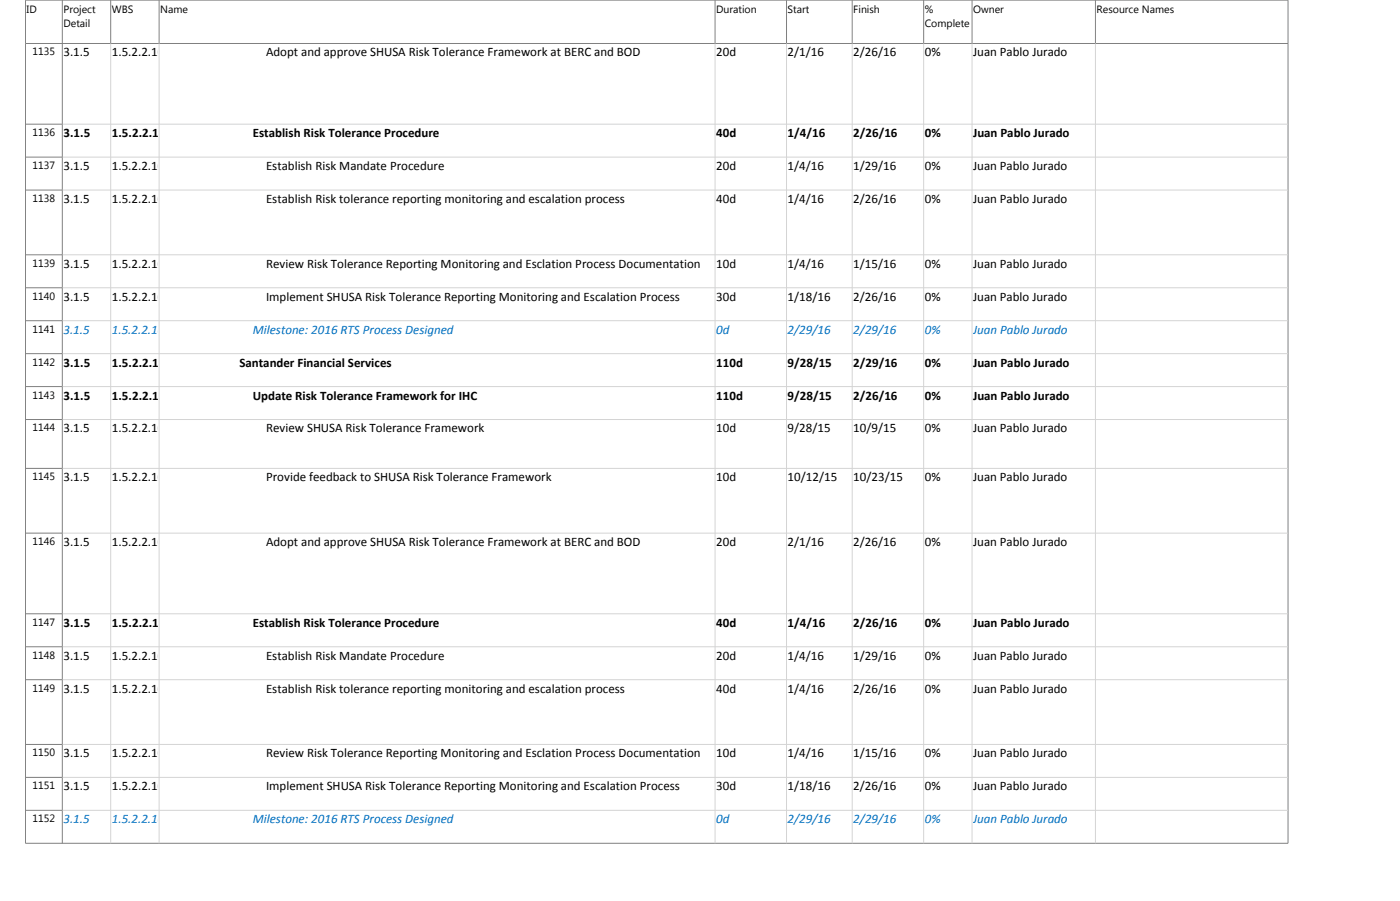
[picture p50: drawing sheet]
<svg xmlns="http://www.w3.org/2000/svg" width="421mm" height="271mm" viewBox="0 0 421 271" stroke-linecap="round" stroke-linejoin="round" font-family="sans-serif">
<defs><g id="words">
<g font-size="3.9">
<text x="19.1" y="17">3.1.5</text>
<text x="33.7" y="17">1.5.2.2.10.2.1.3</text>
<text x="80.1" y="17">Adopt and approve SHUSA Risk Tolerance Framework at BERC and BOD</text>
<text x="215.5" y="17">20d</text>
<text x="237" y="17">2/1/16</text>
<text x="256.8" y="17">2/26/16</text>
<text x="278.3" y="17">0%</text>
<text x="292.9" y="17">Juan Pablo Jurado</text>
<text x="19.1" y="41.2">3.1.5</text>
<text x="33.7" y="41.2">1.5.2.2.10.2.2</text>
<text x="76.1" y="41.2">Establish Risk Tolerance Procedure</text>
<text x="215.5" y="41.2">40d</text>
<text x="237" y="41.2">1/4/16</text>
<text x="256.8" y="41.2">2/26/16</text>
<text x="278.3" y="41.2">0%</text>
<text x="292.9" y="41.2">Juan Pablo Jurado</text>
<text x="19.1" y="51.1">3.1.5</text>
<text x="33.7" y="51.1">1.5.2.2.10.2.2.1</text>
<text x="80.1" y="51.1">Establish Risk Mandate Procedure</text>
<text x="215.5" y="51.1">20d</text>
<text x="237" y="51.1">1/4/16</text>
<text x="256.8" y="51.1">1/29/16</text>
<text x="278.3" y="51.1">0%</text>
<text x="292.9" y="51.1">Juan Pablo Jurado</text>
<text x="19.1" y="61.1">3.1.5</text>
<text x="33.7" y="61.1">1.5.2.2.10.2.2.2</text>
<text x="80.1" y="61.1">Establish Risk tolerance reporting monitoring and escalation process</text>
<text x="215.5" y="61.1">40d</text>
<text x="237" y="61.1">1/4/16</text>
<text x="256.8" y="61.1">2/26/16</text>
<text x="278.3" y="61.1">0%</text>
<text x="292.9" y="61.1">Juan Pablo Jurado</text>
<text x="19.1" y="80.5">3.1.5</text>
<text x="33.7" y="80.5">1.5.2.2.10.2.2.3</text>
<text x="80.1" y="80.5">Review Risk Tolerance Reporting Monitoring and Esclation Process Documentation</text>
<text x="215.5" y="80.5">10d</text>
<text x="237" y="80.5">1/4/16</text>
<text x="256.8" y="80.5">1/15/16</text>
<text x="278.3" y="80.5">0%</text>
<text x="292.9" y="80.5">Juan Pablo Jurado</text>
<text x="19.1" y="90.4">3.1.5</text>
<text x="33.7" y="90.4">1.5.2.2.10.2.2.4</text>
<text x="80.1" y="90.4">Implement SHUSA Risk Tolerance Reporting Monitoring and Escalation Process</text>
<text x="215.5" y="90.4">30d</text>
<text x="237" y="90.4">1/18/16</text>
<text x="256.8" y="90.4">2/26/16</text>
<text x="278.3" y="90.4">0%</text>
<text x="292.9" y="90.4">Juan Pablo Jurado</text>
<text x="19.1" y="110.3">3.1.5</text>
<text x="33.7" y="110.3">1.5.2.2.10.3</text>
<text x="72.1" y="110.3">Santander Financial Services</text>
<text x="215.5" y="110.3">110d</text>
<text x="237" y="110.3">9/28/15</text>
<text x="256.8" y="110.3">2/29/16</text>
<text x="278.3" y="110.3">0%</text>
<text x="292.9" y="110.3">Juan Pablo Jurado</text>
<text x="19.1" y="120.2">3.1.5</text>
<text x="33.7" y="120.2">1.5.2.2.10.3.1</text>
<text x="76.1" y="120.2">Update Risk Tolerance Framework for IHC</text>
<text x="215.5" y="120.2">110d</text>
<text x="237" y="120.2">9/28/15</text>
<text x="256.8" y="120.2">2/26/16</text>
<text x="278.3" y="120.2">0%</text>
<text x="292.9" y="120.2">Juan Pablo Jurado</text>
<text x="19.1" y="130.1">3.1.5</text>
<text x="33.7" y="130.1">1.5.2.2.10.3.1.1</text>
<text x="80.1" y="130.1">Review SHUSA Risk Tolerance Framework</text>
<text x="215.5" y="130.1">10d</text>
<text x="237" y="130.1">9/28/15</text>
<text x="256.8" y="130.1">10/9/15</text>
<text x="278.3" y="130.1">0%</text>
<text x="292.9" y="130.1">Juan Pablo Jurado</text>
<text x="19.1" y="144.8">3.1.5</text>
<text x="33.7" y="144.8">1.5.2.2.10.3.1.2</text>
<text x="80.1" y="144.8">Provide feedback to SHUSA Risk Tolerance Framework</text>
<text x="215.5" y="144.8">10d</text>
<text x="237" y="144.8">10/12/15</text>
<text x="256.8" y="144.8">10/23/15</text>
<text x="278.3" y="144.8">0%</text>
<text x="292.9" y="144.8">Juan Pablo Jurado</text>
<text x="19.1" y="164.2">3.1.5</text>
<text x="33.7" y="164.2">1.5.2.2.10.3.1.3</text>
<text x="80.1" y="164.2">Adopt and approve SHUSA Risk Tolerance Framework at BERC and BOD</text>
<text x="215.5" y="164.2">20d</text>
<text x="237" y="164.2">2/1/16</text>
<text x="256.8" y="164.2">2/26/16</text>
<text x="278.3" y="164.2">0%</text>
<text x="292.9" y="164.2">Juan Pablo Jurado</text>
<text x="19.1" y="188.5">3.1.5</text>
<text x="33.7" y="188.5">1.5.2.2.10.3.2</text>
<text x="76.1" y="188.5">Establish Risk Tolerance Procedure</text>
<text x="215.5" y="188.5">40d</text>
<text x="237" y="188.5">1/4/16</text>
<text x="256.8" y="188.5">2/26/16</text>
<text x="278.3" y="188.5">0%</text>
<text x="292.9" y="188.5">Juan Pablo Jurado</text>
<text x="19.1" y="198.4">3.1.5</text>
<text x="33.7" y="198.4">1.5.2.2.10.3.2.1</text>
<text x="80.1" y="198.4">Establish Risk Mandate Procedure</text>
<text x="215.5" y="198.4">20d</text>
<text x="237" y="198.4">1/4/16</text>
<text x="256.8" y="198.4">1/29/16</text>
<text x="278.3" y="198.4">0%</text>
<text x="292.9" y="198.4">Juan Pablo Jurado</text>
<text x="19.1" y="208.3">3.1.5</text>
<text x="33.7" y="208.3">1.5.2.2.10.3.2.2</text>
<text x="80.1" y="208.3">Establish Risk tolerance reporting monitoring and escalation process</text>
<text x="215.5" y="208.3">40d</text>
<text x="237" y="208.3">1/4/16</text>
<text x="256.8" y="208.3">2/26/16</text>
<text x="278.3" y="208.3">0%</text>
<text x="292.9" y="208.3">Juan Pablo Jurado</text>
<text x="19.1" y="227.8">3.1.5</text>
<text x="33.7" y="227.8">1.5.2.2.10.3.2.3</text>
<text x="80.1" y="227.8">Review Risk Tolerance Reporting Monitoring and Esclation Process Documentation</text>
<text x="215.5" y="227.8">10d</text>
<text x="237" y="227.8">1/4/16</text>
<text x="256.8" y="227.8">1/15/16</text>
<text x="278.3" y="227.8">0%</text>
<text x="292.9" y="227.8">Juan Pablo Jurado</text>
<text x="19.1" y="237.7">3.1.5</text>
<text x="33.7" y="237.7">1.5.2.2.10.3.2.4</text>
<text x="80.1" y="237.7">Implement SHUSA Risk Tolerance Reporting Monitoring and Escalation Process</text>
<text x="215.5" y="237.7">30d</text>
<text x="237" y="237.7">1/18/16</text>
<text x="256.8" y="237.7">2/26/16</text>
<text x="278.3" y="237.7">0%</text>
<text x="292.9" y="237.7">Juan Pablo Jurado</text>
</g>
<g font-size="3.9" fill="#0070c0">
<text x="19.1" y="100.3">3.1.5</text>
<text x="33.7" y="100.3">1.5.2.2.10.2.3</text>
<text x="76.1" y="100.3">Milestone: 2016 RTS Process Designed</text>
<text x="215.5" y="100.3">0d</text>
<text x="237" y="100.3">2/29/16</text>
<text x="256.8" y="100.3">2/29/16</text>
<text x="278.3" y="100.3">0%</text>
<text x="292.9" y="100.3">Juan Pablo Jurado</text>
<text x="19.1" y="247.6">3.1.5</text>
<text x="33.7" y="247.6">1.5.2.2.10.3.3</text>
<text x="76.1" y="247.6">Milestone: 2016 RTS Process Designed</text>
<text x="215.5" y="247.6">0d</text>
<text x="237" y="247.6">2/29/16</text>
<text x="256.8" y="247.6">2/29/16</text>
<text x="278.3" y="247.6">0%</text>
<text x="292.9" y="247.6">Juan Pablo Jurado</text>
</g>
<g font-size="3.2">
<text x="8" y="3.8">ID</text>
<text x="19.1" y="3.8">Project</text>
<text x="33.7" y="3.8">WBS</text>
<text x="48.2" y="3.8">Name</text>
<text x="215.5" y="3.8">Duration</text>
<text x="237" y="3.8">Start</text>
<text x="256.8" y="3.8">Finish</text>
<text x="278.3" y="3.8">%</text>
<text x="292.9" y="3.8">Owner</text>
<text x="330" y="3.8">Resource Names</text>
<text x="19.1" y="8">Detail</text>
<text x="278.3" y="8">Complete</text>
<text x="9.8" y="16.7">1135</text>
<text x="9.8" y="40.9">1136</text>
<text x="9.8" y="50.8">1137</text>
<text x="9.8" y="60.8">1138</text>
<text x="9.8" y="80.2">1139</text>
<text x="9.8" y="90.1">1140</text>
<text x="9.8" y="100.1">1141</text>
<text x="9.8" y="110">1142</text>
<text x="9.8" y="119.9">1143</text>
<text x="9.8" y="129.8">1144</text>
<text x="9.8" y="144.5">1145</text>
<text x="9.8" y="163.9">1146</text>
<text x="9.8" y="188.2">1147</text>
<text x="9.8" y="198.1">1148</text>
<text x="9.8" y="208">1149</text>
<text x="9.8" y="227.5">1150</text>
<text x="9.8" y="237.4">1151</text>
<text x="9.8" y="247.3">1152</text>
</g>
</g></defs>
<g fill="none" stroke="#808080" stroke-width=".3">
<path d="M7.7 13.1h379.9M7.7 0h379.9v253.6h-379.9zM18.8 0v253.6M33.3 0v13.1M47.9 0v13.1M215.2 0v13.1M236.7 0v13.1M256.5 0v13.1M278 0v13.1M292.5 0v13.1M329.7 0v13.1M7.7 37.3h11.1"/>
<path d="M7.7 47.3h11.1M7.7 57.2h11.1M7.7 76.6h11.1M7.7 86.5h11.1M7.7 96.5h11.1M7.7 106.4h11.1M7.7 116.3h11.1M7.7 126.2h11.1M7.7 140.9h11.1M7.7 160.3h11.1M7.7 184.6h11.1M7.7 194.5h11.1"/>
<path d="M7.7 204.4h11.1M7.7 223.9h11.1M7.7 233.8h11.1M7.7 243.7h11.1"/>
</g>
<g fill="none" stroke="#d4d4d4" stroke-width=".3">
<path d="M33.3 13.1v240.5M47.9 13.1v240.5M215.2 13.1v240.5M236.7 13.1v240.5M256.5 13.1v240.5M278 13.1v240.5M292.5 13.1v240.5M329.7 13.1v240.5M18.8 37.3h368.8M18.8 47.3h368.8M18.8 57.2h368.8M18.8 76.6h368.8"/>
<path d="M18.8 86.5h368.8M18.8 96.5h368.8M18.8 106.4h368.8M18.8 116.3h368.8M18.8 126.2h368.8M18.8 140.9h368.8M18.8 160.3h368.8M18.8 184.6h368.8M18.8 194.5h368.8M18.8 204.4h368.8M18.8 223.9h368.8M18.8 233.8h368.8"/>
<path d="M18.8 243.7h368.8"/>
</g>
<use href="#words"/>
</svg>
